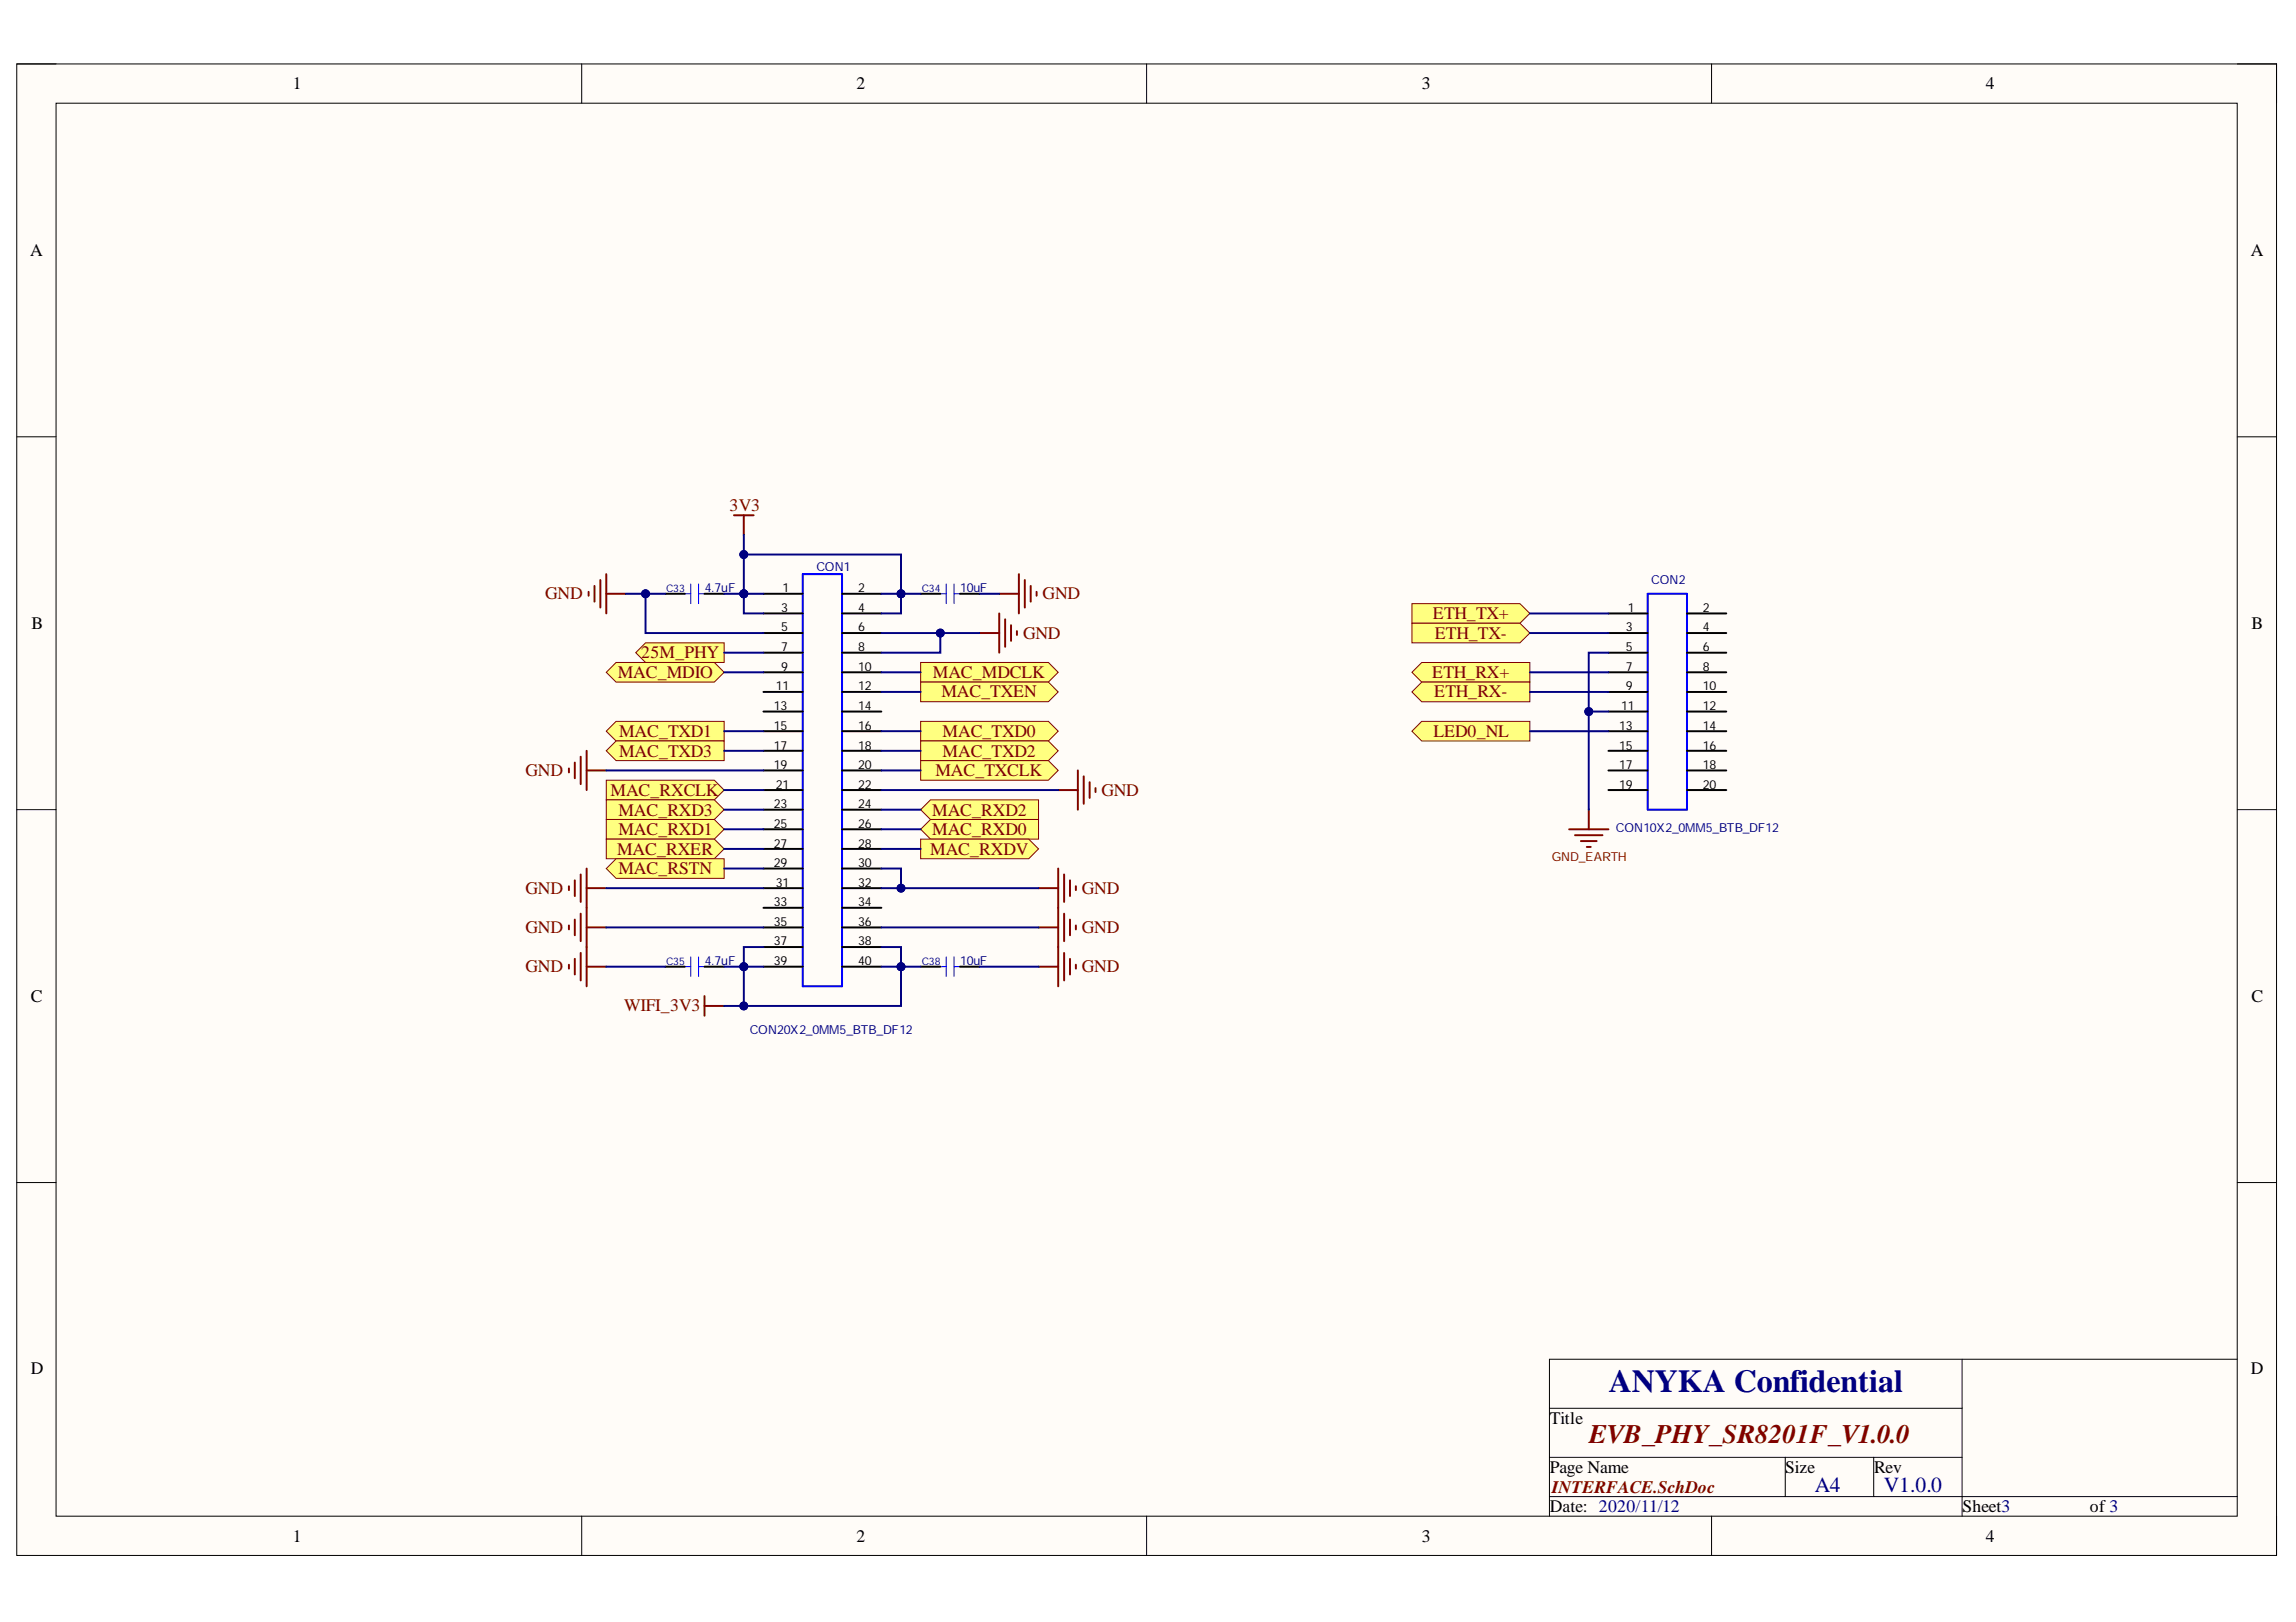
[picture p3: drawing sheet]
<svg xmlns="http://www.w3.org/2000/svg" width="297mm" height="210mm" viewBox="0 0 297 210" stroke-linecap="round" stroke-linejoin="round" font-family="sans-serif">
<defs><g id="words">
<text font-size="4.1" fill="#000080" x="208.1" y="180.1">ANYKA Confidential</text>
<text font-size="3.5" fill="#800000" x="205.6" y="186.7">EVB_PHY_SR8201F_V1.0.0</text>
<g font-size="2.8" fill="#000080">
<text x="234.8" y="193.1">A4</text>
<text x="243.7" y="193.1">V1.0.0</text>
</g>
<g font-size="2.3">
<text x="37.9" y="11.6">1</text>
<text x="110.8" y="11.6">2</text>
<text x="183.9" y="11.6">3</text>
<text x="256.9" y="11.6">4</text>
<text x="3.9" y="33.1">A</text>
<text x="291.2" y="33.1">A</text>
<text x="4.1" y="81.4">B</text>
<text x="291.3" y="81.4">B</text>
<text x="4" y="129.6">C</text>
<text x="291.3" y="129.6">C</text>
<text x="4" y="177.9">D</text>
<text x="291.2" y="177.9">D</text>
<text x="200.5" y="184.3">Title</text>
<text x="200.5" y="190.6">Page Name</text>
<text x="231" y="190.6">Size</text>
<text x="242.5" y="190.6">Rev</text>
<text x="200.5" y="195.7">Date: 2020/11/12</text>
<text x="253.9" y="195.7">Sheet3</text>
<text x="270.4" y="195.7">of 3</text>
<text x="37.9" y="199.5">1</text>
<text x="110.8" y="199.5">2</text>
<text x="183.9" y="199.5">3</text>
<text x="256.9" y="199.5">4</text>
</g>
<g font-size="2.3" fill="#800000">
<text x="94.4" y="66.2">3V3</text>
<text x="70.5" y="77.6">GND</text>
<text x="134.9" y="77.6">GND</text>
<text x="132.4" y="82.6">GND</text>
<text x="185.4" y="80.1">ETH_TX+</text>
<text x="185.6" y="82.6">ETH_TX-</text>
<text x="79.9" y="87.7">MAC_MDIO</text>
<text x="83" y="85.2">25M_PHY</text>
<text x="120.7" y="87.7">MAC_MDCLK</text>
<text x="185.3" y="87.7">ETH_RX+</text>
<text x="80.1" y="95.4">MAC_TXD1</text>
<text x="121.8" y="90.2">MAC_TXEN</text>
<text x="122" y="95.4">MAC_TXD0</text>
<text x="185.5" y="95.4">LED0_NL</text>
<text x="185.6" y="90.2">ETH_RX-</text>
<text x="68" y="100.5">GND</text>
<text x="80.1" y="97.9">MAC_TXD3</text>
<text x="121" y="100.5">MAC_TXCLK</text>
<text x="122" y="97.9">MAC_TXD2</text>
<text x="79" y="103">MAC_RXCLK</text>
<text x="80" y="105.5">MAC_RXD3</text>
<text x="120.6" y="105.5">MAC_RXD2</text>
<text x="142.5" y="103">GND</text>
<text x="79.8" y="110.6">MAC_RXER</text>
<text x="80" y="108.1">MAC_RXD1</text>
<text x="80" y="113.1">MAC_RSTN</text>
<text x="120.3" y="110.6">MAC_RXDV</text>
<text x="120.6" y="108.1">MAC_RXD0</text>
<text x="68" y="115.7">GND</text>
<text x="140" y="115.7">GND</text>
<text x="68" y="120.7">GND</text>
<text x="68" y="125.8">GND</text>
<text x="140" y="120.7">GND</text>
<text x="140" y="125.8">GND</text>
<text x="80.8" y="130.9">WIFI_3V3</text>
<text x="200.8" y="193.2">INTERFACE.SchDoc</text>
</g>
<g font-size="1.6" fill="#000080">
<text x="91.2" y="76.6">4.7uF</text>
<text x="105.6" y="73.9">CON1</text>
<text x="124.2" y="76.6">10uF</text>
<text x="213.6" y="75.6">CON2</text>
<text x="209.1" y="107.7">CON10X2_0MM5_BTB_DF12</text>
<text x="91.2" y="124.9">4.7uF</text>
<text x="124.2" y="124.9">10uF</text>
<text x="97" y="133.8">CON20X2_0MM5_BTB_DF12</text>
</g>
<g font-size="1.6">
<text x="101.2" y="76.6">1</text>
<text x="111" y="76.6">2</text>
<text x="101.1" y="79.2">3</text>
<text x="101.1" y="81.7">5</text>
<text x="111" y="79.2">4</text>
<text x="111" y="81.7">6</text>
<text x="210.3" y="81.7">3</text>
<text x="210.6" y="79.2">1</text>
<text x="220.3" y="79.2">2</text>
<text x="220.3" y="81.7">4</text>
<text x="100.4" y="89.3">11</text>
<text x="101.1" y="84.2">7</text>
<text x="101.1" y="86.8">9</text>
<text x="111" y="84.2">8</text>
<text x="111" y="86.8">10</text>
<text x="111" y="89.3">12</text>
<text x="210.3" y="84.2">5</text>
<text x="210.3" y="86.8">7</text>
<text x="210.3" y="89.3">9</text>
<text x="220.3" y="84.2">6</text>
<text x="220.3" y="86.8">8</text>
<text x="220.3" y="89.3">10</text>
<text x="100.1" y="91.8">13</text>
<text x="100.1" y="94.5">15</text>
<text x="111" y="91.8">14</text>
<text x="111" y="94.5">16</text>
<text x="209.5" y="94.5">13</text>
<text x="209.7" y="91.8">11</text>
<text x="220.3" y="91.8">12</text>
<text x="220.3" y="94.5">14</text>
<text x="100.1" y="97">17</text>
<text x="100.1" y="99.5">19</text>
<text x="111" y="97">18</text>
<text x="111" y="99.5">20</text>
<text x="209.5" y="97">15</text>
<text x="209.5" y="99.5">17</text>
<text x="220.3" y="97">16</text>
<text x="220.3" y="99.5">18</text>
<text x="100.1" y="104.6">23</text>
<text x="100.1" y="107.1">25</text>
<text x="100.4" y="102.1">21</text>
<text x="111" y="102.1">22</text>
<text x="111" y="104.6">24</text>
<text x="111" y="107.1">26</text>
<text x="209.5" y="102.1">19</text>
<text x="220.3" y="102.1">20</text>
<text x="100.1" y="109.7">27</text>
<text x="100.1" y="112.2">29</text>
<text x="111" y="109.7">28</text>
<text x="111" y="112.2">30</text>
<text x="100.1" y="117.3">33</text>
<text x="100.1" y="119.8">35</text>
<text x="100.4" y="114.7">31</text>
<text x="111" y="114.7">32</text>
<text x="111" y="117.3">34</text>
<text x="111" y="119.8">36</text>
<text x="100.1" y="122.4">37</text>
<text x="100.1" y="124.9">39</text>
<text x="111" y="122.4">38</text>
<text x="111" y="124.9">40</text>
</g>
<text font-size="1.6" fill="#800000" x="200.8" y="111.5">GND_EARTH</text>
<g font-size="1.4" fill="#000080">
<text x="86.2" y="76.6">C33</text>
<text x="119.2" y="76.6">C34</text>
<text x="86.2" y="124.9">C35</text>
<text x="119.2" y="124.9">C38</text>
</g>
</g></defs>
<path d="M2.2 8.3h292.3v193h-292.3z" fill-rule="evenodd" fill="#fffcf8"/>
<path d="M2.2 8.3h292.3v193h-292.3z" fill="none" stroke="#000" stroke-width=".13"/>
<path d="M7.3 13.4h282.1v182.8h-282.1z" fill-rule="evenodd" fill="#fffcf8"/>
<g fill="none" stroke="#000" stroke-width=".13">
<path d="M2.2 8.3h5.1M7.3 13.4h282.1v182.8h-282.1zM75.3 8.3v5M148.3 8.3v5M221.4 8.3v5.1M289.4 8.3h5.1v5.1M2.2 56.5h5.1M289.4 56.5h5.1M2.2 104.8h5.1M289.4 104.8h5.1M2.2 153h5.1M289.4 153h5.1"/>
<path d="M253.8 175.9v20.3M289.4 175.9h-88.9v20.3M75.3 196.2v5.1M148.3 196.2v5.1M200.5 182.2h53.3M200.5 193.7h88.9M200.5 188.6h53.3M221.4 196.2v5.1M231 188.6v5.1M242.4 188.6v5.1M294.5 196.2v5.1"/>
</g>
<g fill="none" stroke="#800000" stroke-width=".25">
<path d="M76.1 76.6v.5M76.9 75.8v2.1M77.7 75.1v3.5M78.4 74.3v5.1M78.4 76.8h2.6M95 66.7h2.5M96.2 66.7v2.5M129.3 76.8h2.5M129.3 79.4v5.1M131.8 74.3v5.1M132.6 75.1v3.5M133.3 75.8v2.1"/>
<path d="M134.1 76.6v.5M126.7 81.9h2.6M130 80.1v3.6M130.8 80.9v2M131.6 81.7v.5M203 107.3h5.1M203.8 108.1h3.5M204.5 108.8h2.1M205.3 109.6h.5M205.5 104.8v2.5"/>
</g>
<path d="M103.9 74.3h5v53.3h-5zM213.2 76.8h5v28h-5z" fill="none" stroke="#00f" stroke-width=".25"/>
<g fill="none" stroke="#000" stroke-width=".25">
<path d="M86.1 76.8h2.5M91.1 76.8h2.6M98.8 76.8h5.1M98.8 79.4h5.1M108.9 76.8h5.1M108.9 79.4h5.1M119.1 76.8h2.6M124.2 76.8h2.5M208.1 79.4h5.1M218.2 79.4h5.1M98.8 81.9h5.1M98.8 87h5.1"/>
<path d="M98.8 89.5h5.1M98.8 92.1h5.1M98.8 94.6h5.1M98.8 97.2h5.1M98.8 99.7h5.1M98.8 84.5h5.1M108.9 81.9h5.1M108.9 87h5.1M108.9 89.5h5.1M108.9 92.1h5.1M108.9 94.6h5.1M108.9 97.2h5.1"/>
<path d="M108.9 99.7h5.1M108.9 84.5h5.1M208.1 81.9h5.1M208.1 84.5h5.1M208.1 87h5.1M208.1 89.5h5.1M208.1 92.1h5.1M208.1 94.6h5.1M208.1 97.2h5.1M208.1 99.7h5.1M218.2 81.9h5.1M218.2 84.5h5.1"/>
<path d="M218.2 87h5.1M218.2 89.5h5.1M218.2 92.1h5.1M218.2 94.6h5.1M218.2 97.2h5.1M218.2 99.7h5.1M98.8 102.2h5.1M98.8 104.8h5.1M98.8 107.3h5.1M98.8 109.9h5.1M98.8 112.4h5.1M98.8 114.9h5.1"/>
<path d="M98.8 117.5h5.1M108.9 102.2h5.1M108.9 104.8h5.1M108.9 107.3h5.1M108.9 109.9h5.1M108.9 112.4h5.1M108.9 114.9h5.1M108.9 117.5h5.1M208.1 102.2h5.1M218.2 102.2h5.1M98.8 120h5.1M98.8 122.6h5.1"/>
<path d="M98.8 125.1h5.1M108.9 120h5.1M108.9 122.6h5.1M108.9 125.1h5.1"/>
</g>
<path d="M88.6 76.8h.8M89.4 75.6v2.5M90.4 76.8h.7M90.4 75.6v2.5M121.7 76.8h.7M122.4 75.6v2.5M123.4 76.8h.8M123.4 75.6v2.5" fill="none" stroke="#00f" stroke-width=".13"/>
<path d="M83.5 83.2h10.2v2.5h-10.2l-1.3-1.2z" fill-rule="evenodd" fill="#ffff80"/>
<path d="M83.5 83.2h10.2v2.5h-10.2l-1.3-1.2z" fill="none" stroke="#800000" stroke-width=".13"/>
<path d="M79.7 85.7h12.7l1.3 1.3-1.3 1.3h-12.7l-1.3-1.3z" fill-rule="evenodd" fill="#ffff80"/>
<path d="M79.7 85.7h12.7l1.3 1.3-1.3 1.3h-12.7l-1.3-1.3z" fill="none" stroke="#800000" stroke-width=".13"/>
<path d="M119.1 85.7h16.5l1.3 1.3-1.3 1.3h-16.5z" fill-rule="evenodd" fill="#ffff80"/>
<path d="M119.1 85.7h16.5l1.3 1.3-1.3 1.3h-16.5z" fill="none" stroke="#800000" stroke-width=".13"/>
<path d="M119.1 88.3h16.5l1.3 1.2-1.3 1.3h-16.5z" fill-rule="evenodd" fill="#ffff80"/>
<path d="M119.1 88.3h16.5l1.3 1.2-1.3 1.3h-16.5z" fill="none" stroke="#800000" stroke-width=".13"/>
<path d="M79.7 93.3h14v2.6h-14l-1.3-1.3z" fill-rule="evenodd" fill="#ffff80"/>
<path d="M79.7 93.3h14v2.6h-14l-1.3-1.3z" fill="none" stroke="#800000" stroke-width=".13"/>
<path d="M79.7 95.9h14v2.5h-14l-1.3-1.2z" fill-rule="evenodd" fill="#ffff80"/>
<path d="M79.7 95.9h14v2.5h-14l-1.3-1.2z" fill="none" stroke="#800000" stroke-width=".13"/>
<path d="M119.1 93.3h16.5l1.3 1.3-1.3 1.3h-16.5z" fill-rule="evenodd" fill="#ffff80"/>
<path d="M119.1 93.3h16.5l1.3 1.3-1.3 1.3h-16.5z" fill="none" stroke="#800000" stroke-width=".13"/>
<path d="M119.1 95.9h16.5l1.3 1.3-1.3 1.2h-16.5z" fill-rule="evenodd" fill="#ffff80"/>
<path d="M119.1 95.9h16.5l1.3 1.3-1.3 1.2h-16.5z" fill="none" stroke="#800000" stroke-width=".13"/>
<path d="M73.6 99.4v.6M74.4 98.7v2M75.1 97.9v3.6M75.9 97.2v5M75.9 99.7h2.5M139.4 99.7v5.1M136.9 102.2h2.5M140.2 100.5v3.5M141 101.2v2.1M141.7 102v.5" fill="none" stroke="#800000" stroke-width=".25"/>
<path d="M119.1 98.4h16.5l1.3 1.3-1.3 1.3h-16.5z" fill-rule="evenodd" fill="#ffff80"/>
<path d="M119.1 98.4h16.5l1.3 1.3-1.3 1.3h-16.5z" fill="none" stroke="#800000" stroke-width=".13"/>
<path d="M78.4 101h14l1.3 1.2-1.3 1.3h-14z" fill-rule="evenodd" fill="#ffff80"/>
<path d="M78.4 101h14l1.3 1.2-1.3 1.3h-14z" fill="none" stroke="#800000" stroke-width=".13"/>
<path d="M78.4 103.5h14l1.3 1.3-1.3 1.2h-14z" fill-rule="evenodd" fill="#ffff80"/>
<path d="M78.4 103.5h14l1.3 1.3-1.3 1.2h-14z" fill="none" stroke="#800000" stroke-width=".13"/>
<path d="M78.4 106h14l1.3 1.3-1.3 1.3h-14z" fill-rule="evenodd" fill="#ffff80"/>
<path d="M78.4 106h14l1.3 1.3-1.3 1.3h-14z" fill="none" stroke="#800000" stroke-width=".13"/>
<path d="M78.4 108.6h14l1.3 1.3-1.3 1.2h-14z" fill-rule="evenodd" fill="#ffff80"/>
<path d="M78.4 108.6h14l1.3 1.3-1.3 1.2h-14z" fill="none" stroke="#800000" stroke-width=".13"/>
<path d="M78.4 112.4l1.3-1.3h14v2.6h-14z" fill-rule="evenodd" fill="#ffff80"/>
<path d="M78.4 112.4l1.3-1.3h14v2.6h-14z" fill="none" stroke="#800000" stroke-width=".13"/>
<path d="M119.1 104.8l1.3-1.3h14v2.5h-14z" fill-rule="evenodd" fill="#ffff80"/>
<path d="M119.1 104.8l1.3-1.3h14v2.5h-14z" fill="none" stroke="#800000" stroke-width=".13"/>
<path d="M119.1 107.3l1.3-1.3h14v2.6h-14z" fill-rule="evenodd" fill="#ffff80"/>
<path d="M119.1 107.3l1.3-1.3h14v2.6h-14z" fill="none" stroke="#800000" stroke-width=".13"/>
<path d="M119.1 108.6h14l1.3 1.3-1.3 1.2h-14z" fill-rule="evenodd" fill="#ffff80"/>
<path d="M119.1 108.6h14l1.3 1.3-1.3 1.2h-14z" fill="none" stroke="#800000" stroke-width=".13"/>
<g fill="none" stroke="#800000" stroke-width=".25">
<path d="M73.6 114.7v.5M73.6 119.8v.5M74.4 113.9v2.1M74.4 119v2M75.1 113.2v3.5M75.1 118.2v3.6M75.9 112.4v15.2M75.9 114.9h2.5M134.4 114.9h2.5M136.9 112.4v15.2M137.7 113.2v3.5M137.7 118.2v3.6"/>
<path d="M138.4 113.9v2.1M138.4 119v2M139.2 114.7v.5M139.2 119.8v.5M73.6 124.8v.6M74.4 124.1v2M75.1 123.3v3.6M75.9 120h2.5M75.9 125.1h2.5M91.1 128.9v2.5M91.1 130.2h2.6M134.4 120h2.5"/>
<path d="M134.4 125.1h2.5M137.7 123.3v3.6M138.4 124.1v2M139.2 124.8v.6"/>
</g>
<path d="M88.6 125.1h.8M89.4 123.8v2.6M90.4 125.1h.7M90.4 123.8v2.6M121.7 125.1h.7M122.4 123.8v2.6M123.4 125.1h.8M123.4 123.8v2.6" fill="none" stroke="#00f" stroke-width=".13"/>
<path d="M86.1 125.1h2.5M91.1 125.1h2.6M119.1 125.1h2.6M124.2 125.1h2.5" fill="none" stroke="#000" stroke-width=".25"/>
<path d="M182.7 78.1h13.9l1.3 1.3-1.3 1.3h-13.9z" fill-rule="evenodd" fill="#ffff80"/>
<path d="M182.7 78.1h13.9l1.3 1.3-1.3 1.3h-13.9z" fill="none" stroke="#800000" stroke-width=".13"/>
<path d="M182.7 80.7h13.9l1.3 1.2-1.3 1.3h-13.9z" fill-rule="evenodd" fill="#ffff80"/>
<path d="M182.7 80.7h13.9l1.3 1.2-1.3 1.3h-13.9z" fill="none" stroke="#800000" stroke-width=".13"/>
<path d="M182.7 87l1.2-1.3h14v2.6h-14z" fill-rule="evenodd" fill="#ffff80"/>
<path d="M182.7 87l1.2-1.3h14v2.6h-14z" fill="none" stroke="#800000" stroke-width=".13"/>
<path d="M183.9 88.3h14v2.5h-14l-1.2-1.3z" fill-rule="evenodd" fill="#ffff80"/>
<path d="M183.9 88.3h14v2.5h-14l-1.2-1.3z" fill="none" stroke="#800000" stroke-width=".13"/>
<path d="M183.9 93.3h14v2.6h-14l-1.2-1.3z" fill-rule="evenodd" fill="#ffff80"/>
<path d="M183.9 93.3h14v2.6h-14l-1.2-1.3z" fill="none" stroke="#800000" stroke-width=".13"/>
<path d="M81 76.8h5.1M78.4 99.7h20.4M197.9 94.6h10.2M78.4 114.9h20.4M78.4 125.1h7.7M78.4 120h20.4" fill="none" stroke="#000080" stroke-width=".25"/>
<circle cx="83.5" cy="76.8" r=".51" fill="#000080"/>
<circle cx="83.5" cy="76.8" r=".51" fill="none" stroke="#000080" stroke-width=".13"/>
<path d="M83.5 76.8v5.1h15.3" fill="none" stroke="#000080" stroke-width=".25"/>
<circle cx="83.5" cy="76.8" r=".51" fill="#000080"/>
<circle cx="83.5" cy="76.8" r=".51" fill="none" stroke="#000080" stroke-width=".13"/>
<path d="M93.7 130.2h2.5" fill="none" stroke="#000080" stroke-width=".25"/>
<circle cx="96.2" cy="130.2" r=".51" fill="#000080"/>
<circle cx="96.2" cy="130.2" r=".51" fill="none" stroke="#000080" stroke-width=".13"/>
<path d="M93.7 125.1h5.1" fill="none" stroke="#000080" stroke-width=".25"/>
<circle cx="96.2" cy="125.1" r=".51" fill="#000080"/>
<circle cx="96.2" cy="125.1" r=".51" fill="none" stroke="#000080" stroke-width=".13"/>
<path d="M93.7 76.8h2.5M93.7 97.2h5.1M93.7 94.6h5.1M93.7 87h5.1M93.7 84.5h5.1M93.7 112.4h5.1M93.7 109.9h5.1M93.7 107.3h5.1M93.7 104.8h5.1M93.7 102.2h5.1" fill="none" stroke="#000080" stroke-width=".25"/>
<circle cx="96.2" cy="76.8" r=".51" fill="#000080"/>
<circle cx="96.2" cy="76.8" r=".51" fill="none" stroke="#000080" stroke-width=".13"/>
<path d="M96.2 125.1v5.1h20.4v-5.1" fill="none" stroke="#000080" stroke-width=".25"/>
<circle cx="96.2" cy="125.1" r=".51" fill="#000080"/>
<circle cx="96.2" cy="125.1" r=".51" fill="none" stroke="#000080" stroke-width=".13"/>
<circle cx="96.2" cy="130.2" r=".51" fill="#000080"/>
<circle cx="96.2" cy="130.2" r=".51" fill="none" stroke="#000080" stroke-width=".13"/>
<circle cx="116.6" cy="125.1" r=".51" fill="#000080"/>
<circle cx="116.6" cy="125.1" r=".51" fill="none" stroke="#000080" stroke-width=".13"/>
<path d="M98.8 122.6h-2.6v2.5" fill="none" stroke="#000080" stroke-width=".25"/>
<circle cx="96.2" cy="125.1" r=".51" fill="#000080"/>
<circle cx="96.2" cy="125.1" r=".51" fill="none" stroke="#000080" stroke-width=".13"/>
<path d="M96.2 76.8v2.6h2.6" fill="none" stroke="#000080" stroke-width=".25"/>
<circle cx="96.2" cy="76.8" r=".51" fill="#000080"/>
<circle cx="96.2" cy="76.8" r=".51" fill="none" stroke="#000080" stroke-width=".13"/>
<path d="M96.2 76.8h2.6" fill="none" stroke="#000080" stroke-width=".25"/>
<circle cx="96.2" cy="76.8" r=".51" fill="#000080"/>
<circle cx="96.2" cy="76.8" r=".51" fill="none" stroke="#000080" stroke-width=".13"/>
<path d="M96.2 71.8h20.4v5" fill="none" stroke="#000080" stroke-width=".25"/>
<circle cx="96.2" cy="71.8" r=".51" fill="#000080"/>
<circle cx="96.2" cy="71.8" r=".51" fill="none" stroke="#000080" stroke-width=".13"/>
<circle cx="116.6" cy="76.8" r=".51" fill="#000080"/>
<circle cx="116.6" cy="76.8" r=".51" fill="none" stroke="#000080" stroke-width=".13"/>
<path d="M114 125.1h5.1" fill="none" stroke="#000080" stroke-width=".25"/>
<circle cx="116.6" cy="125.1" r=".51" fill="#000080"/>
<circle cx="116.6" cy="125.1" r=".51" fill="none" stroke="#000080" stroke-width=".13"/>
<path d="M114 122.6h2.6v2.5" fill="none" stroke="#000080" stroke-width=".25"/>
<circle cx="116.6" cy="125.1" r=".51" fill="#000080"/>
<circle cx="116.6" cy="125.1" r=".51" fill="none" stroke="#000080" stroke-width=".13"/>
<path d="M114 114.9h20.4M114 120h20.4" fill="none" stroke="#000080" stroke-width=".25"/>
<circle cx="116.6" cy="114.9" r=".51" fill="#000080"/>
<circle cx="116.6" cy="114.9" r=".51" fill="none" stroke="#000080" stroke-width=".13"/>
<path d="M114 112.4h2.6v2.5" fill="none" stroke="#000080" stroke-width=".25"/>
<circle cx="116.6" cy="114.9" r=".51" fill="#000080"/>
<circle cx="116.6" cy="114.9" r=".51" fill="none" stroke="#000080" stroke-width=".13"/>
<path d="M114 99.7h5.1M114 97.2h5.1M114 94.6h5.1M114 89.5h5.1M114 87h5.1M121.7 81.9v2.6h-7.7M114 109.9h5.1M114 107.3h5.1M114 104.8h5.1M114 102.2h22.9" fill="none" stroke="#000080" stroke-width=".25"/>
<circle cx="121.6" cy="81.9" r=".51" fill="#000080"/>
<circle cx="121.6" cy="81.9" r=".51" fill="none" stroke="#000080" stroke-width=".13"/>
<path d="M114 81.9h12.7" fill="none" stroke="#000080" stroke-width=".25"/>
<circle cx="121.6" cy="81.9" r=".51" fill="#000080"/>
<circle cx="121.6" cy="81.9" r=".51" fill="none" stroke="#000080" stroke-width=".13"/>
<path d="M116.6 76.8v2.6h-2.6" fill="none" stroke="#000080" stroke-width=".25"/>
<circle cx="116.6" cy="76.8" r=".51" fill="#000080"/>
<circle cx="116.6" cy="76.8" r=".51" fill="none" stroke="#000080" stroke-width=".13"/>
<path d="M114 76.8h5.1" fill="none" stroke="#000080" stroke-width=".25"/>
<circle cx="116.6" cy="76.8" r=".51" fill="#000080"/>
<circle cx="116.6" cy="76.8" r=".51" fill="none" stroke="#000080" stroke-width=".13"/>
<path d="M126.7 76.8h2.6M197.9 79.4h10.2M197.9 89.5h10.2M197.9 87h10.2M197.9 81.9h10.2M205.5 92.1h2.6M126.7 125.1h7.7" fill="none" stroke="#000080" stroke-width=".25"/>
<circle cx="205.5" cy="92.1" r=".51" fill="#000080"/>
<circle cx="205.5" cy="92.1" r=".51" fill="none" stroke="#000080" stroke-width=".13"/>
<path d="M208.1 84.5h-2.6v20.3" fill="none" stroke="#000080" stroke-width=".25"/>
<circle cx="205.5" cy="92.1" r=".51" fill="#000080"/>
<circle cx="205.5" cy="92.1" r=".51" fill="none" stroke="#000080" stroke-width=".13"/>
<path d="M96.2 69.2v7.6" fill="none" stroke="#000080" stroke-width=".25"/>
<circle cx="96.2" cy="71.8" r=".51" fill="#000080"/>
<circle cx="96.2" cy="71.8" r=".51" fill="none" stroke="#000080" stroke-width=".13"/>
<circle cx="96.2" cy="76.8" r=".51" fill="#000080"/>
<circle cx="96.2" cy="76.8" r=".51" fill="none" stroke="#000080" stroke-width=".13"/>
<use href="#words"/>
</svg>
